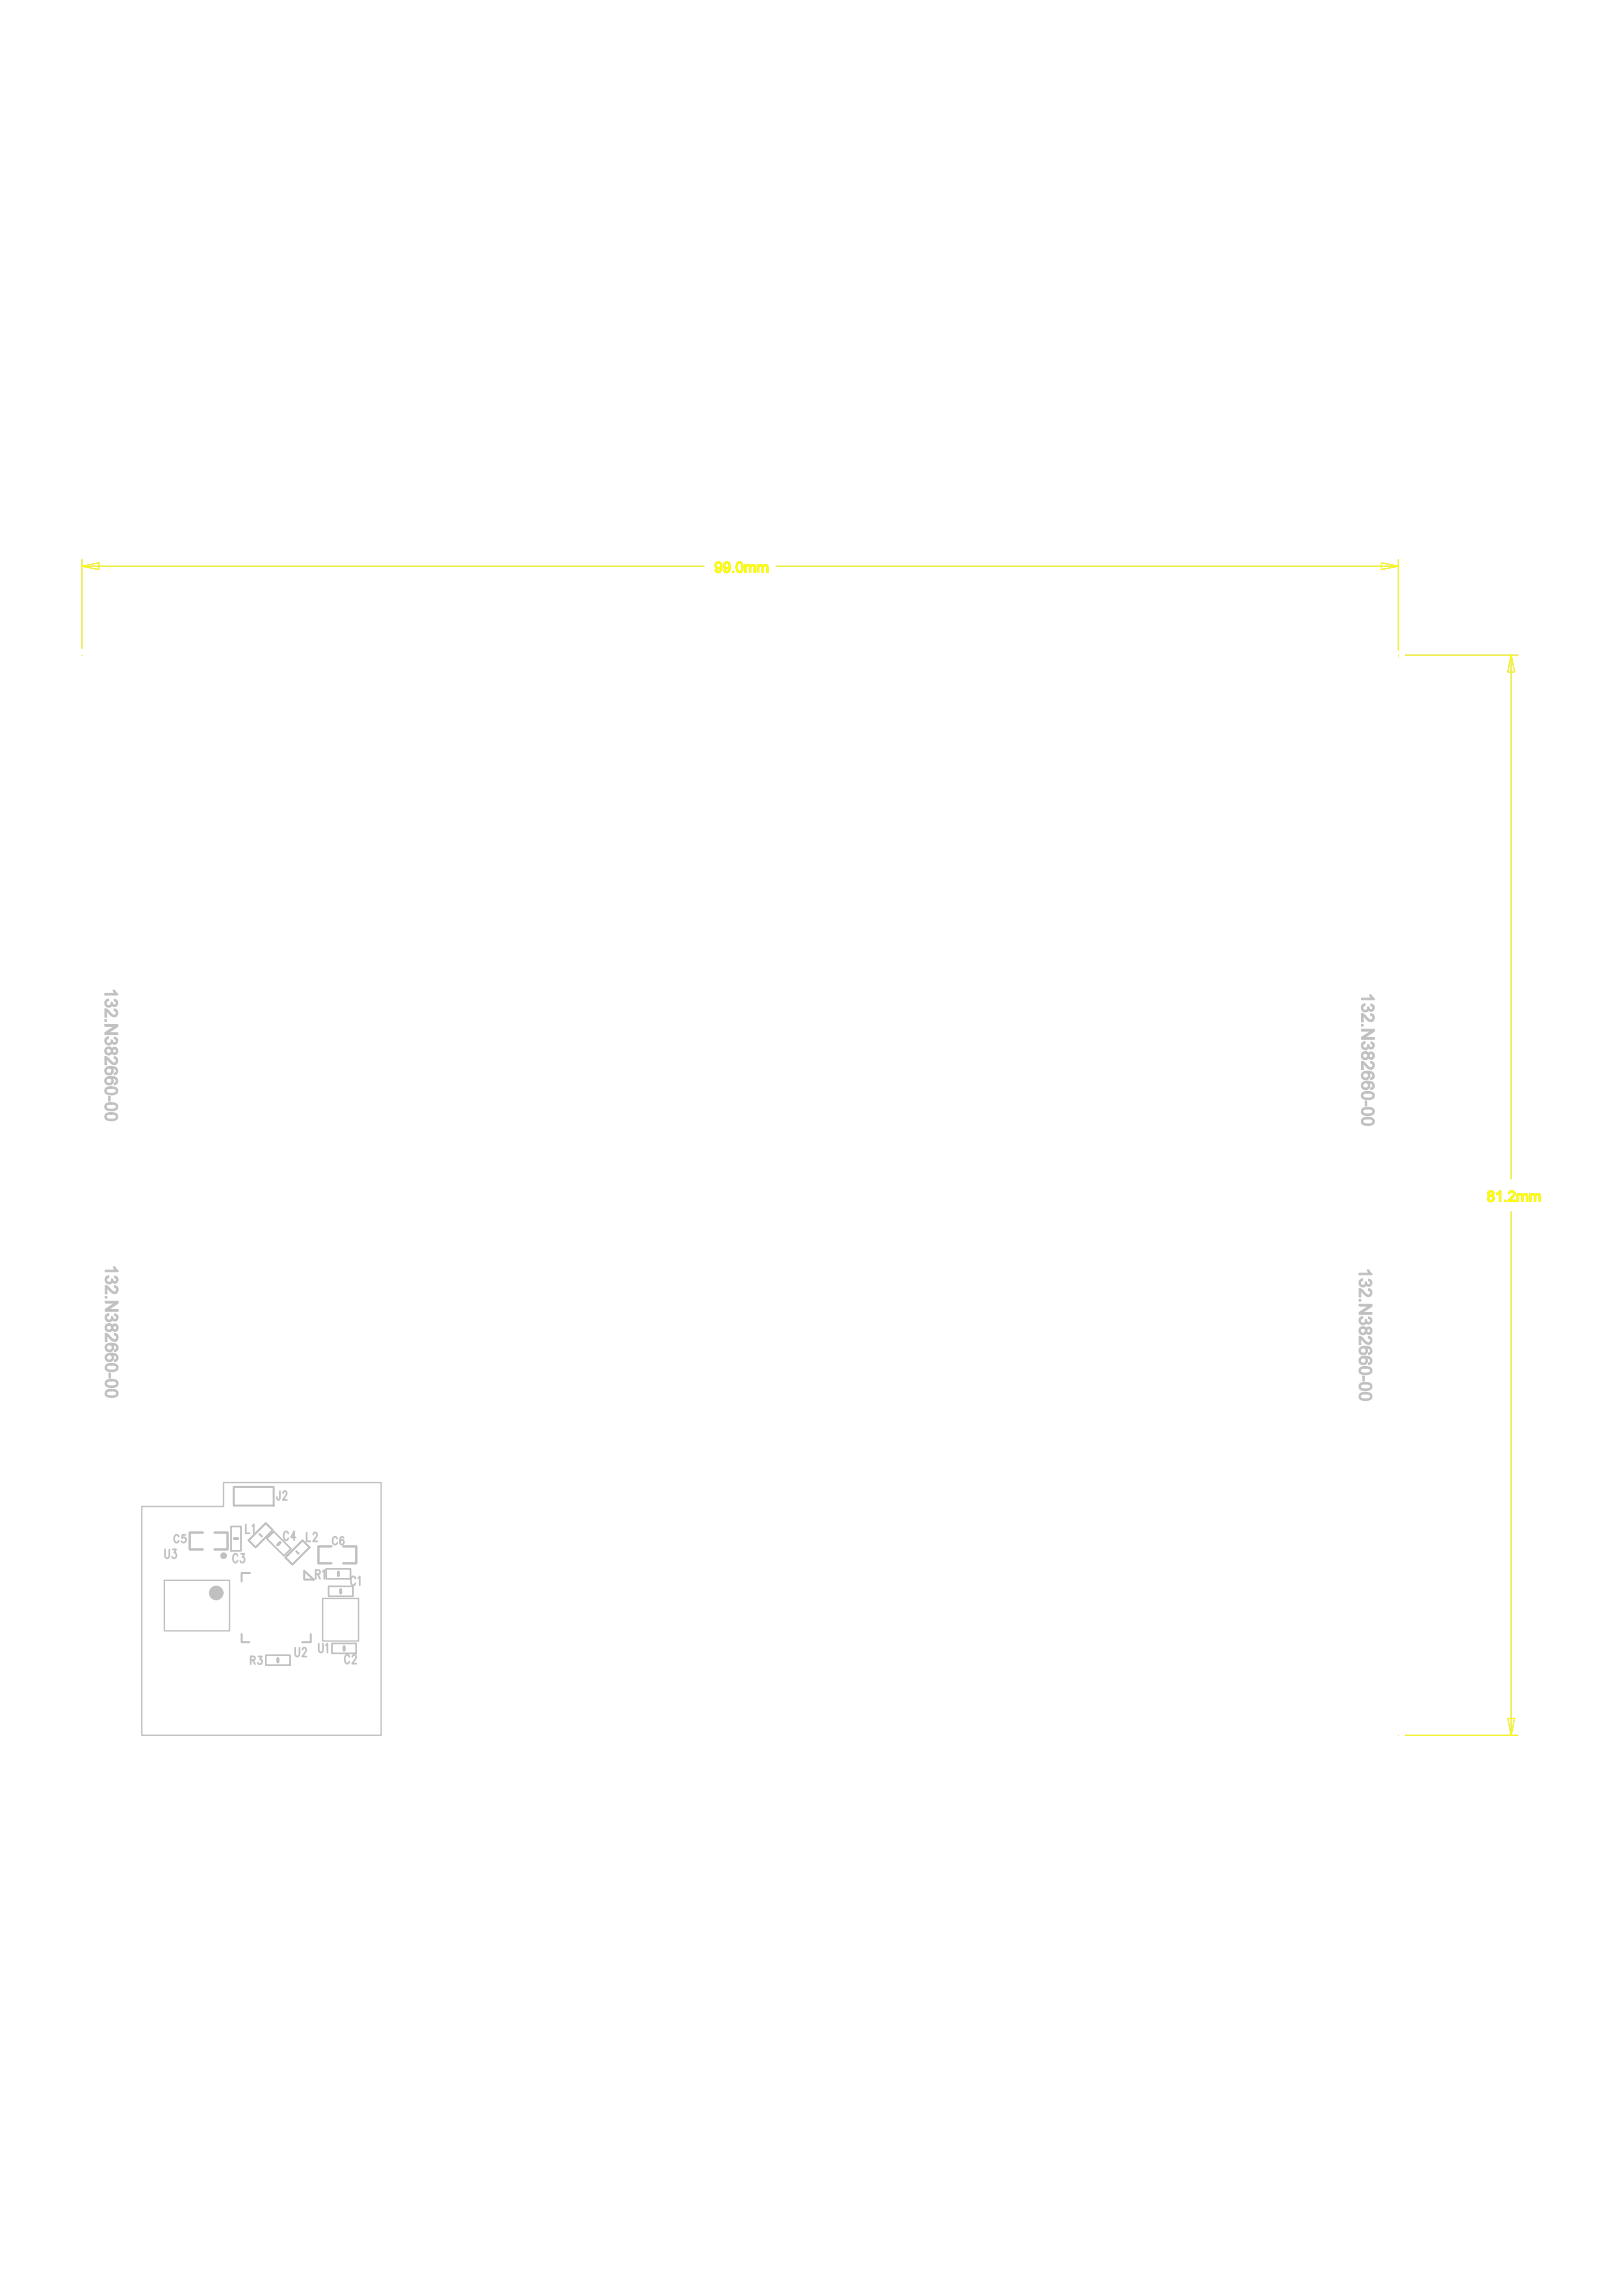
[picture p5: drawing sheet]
<svg xmlns="http://www.w3.org/2000/svg" width="210mm" height="297mm" viewBox="0 0 210 297" stroke-linecap="round" stroke-linejoin="round" font-family="sans-serif">
<defs><g id="words">
<text font-size="12.7" fill="#c0c0c0" x="21.2" y="211.8">U3</text>
<text font-size="9.8" fill="#c0c0c0" x="30.8" y="211.5">U2</text>
<g font-size="3.4" fill="#c0c0c0">
<text x="32" y="199.9">L1</text>
<text x="34.4" y="200.9">C4</text>
<text x="36.8" y="202.1">L2</text>
</g>
<text font-size="3.3" fill="#c0c0c0" x="29.8" y="200.3">C3</text>
<g font-size="2.4" fill="#c0c0c0">
<text x="24.4" y="200.2">C5</text>
<text x="41.1" y="202">C6</text>
</g>
<g font-size="1.7" fill="#c0c0c0">
<text x="35.8" y="194.1">J2</text>
<text x="30.1" y="202.2">C3</text>
<text x="31.8" y="198.4">L1</text>
<text x="36.7" y="199.3">C4</text>
<text x="39.7" y="199.4">L2</text>
<text x="42.9" y="199.9">C6</text>
<text x="40.9" y="204.3">R1</text>
<text x="45.4" y="205.1">C1</text>
<text x="32.3" y="215.4">R3</text>
<text x="38.2" y="214.3">U2</text>
<text x="41.3" y="213.8">U1</text>
<text x="44.6" y="215.2">C2</text>
</g>
<g font-size="1.5" fill="#c0c0c0">
<text x="42.1" y="204.1">R1</text>
<text x="42.4" y="206.4">C1</text>
<text x="34.3" y="215.3">R3</text>
<text x="42.9" y="213.8">C2</text>
</g>
</g></defs>
<path d="M18.3 194.9h10.6v-3.1h20.4v32.7h-31zM34.4 214.1h3.1v1.3h-3.1zM41.8 206.8h4.6v5.5h-4.6zM42.2 203h3.2v1.2h-3.2zM42.5 205.2h3.2v1.3h-3.2zM43 212.6h3.1v1.3h-3.1z" fill="none" stroke="#c0c0c0" stroke-width=".17"/>
<g fill="none" stroke="#c0c0c0" stroke-width=".13">
<path d="M10.6 73.3l2.2-.5v.9zM10.6 72.4v11.5M10.6 73.3h80.5M100.4 73.3h80.6M178.8 72.8l2.2 .5-2.2 .4zM181 72.4v11.7M10.6 84.8h.1M181 85h.1M181 84.8h.1M181.9 84.8h14.5M195.6 84.8l.4 2.1h-.9zM195.6 84.8v67.7"/>
<path d="M195.6 156.8v67.7M181 224.5h.1M181.9 224.5h14.5M195.1 222.3h.9l-.4 2.2z"/>
</g>
<path d="M36.2 199.6l-.3 .3" fill="none" stroke="#c0c0c0" stroke-width=".35"/>
<path d="M23.1 198.8a.31 .31 0 0 0-.3-.2 .31 .31 0 0 0-.3 .3v.3a.31 .31 0 0 0 .3 .4 .31 .31 0 0 0 .3-.3M24 198.6h-.4v.4a.3 .3 0 0 1 .4 .1 .3 .3 0 0 1-.1 .4 .3 .3 0 0 1-.4-.1M33.6 198.5l.3 .3M38.3 200.7l.4 .3" fill="none" stroke="#c0c0c0" stroke-width=".22"/>
<g fill="#c0c0c0" stroke="#c0c0c0" stroke-width=".13">
<path d="M13.6 128.5h1.3l-.3-.4h.2l.4 .5v.1h-1.6zM13.7 129.4l.3-.1v.2a.33 .33 0 0 0-.3 .4 .33 .33 0 0 0 .5 .2 .33 .33 0 0 0 .2-.5l.1 .1a.26 .26 0 0 0 .3 .3 .26 .26 0 0 0 .3-.2 .26 .26 0 0 0-.3-.3v-.2a.45 .45 0 0 1 .4 .6 .45 .45 0 0 1-.7 .1 .51 .51 0 0 1-.8 .2 .51 .51 0 0 1 0-.8zM13.6 130.5l.2 .1 .7 .7a.31 .31 0 0 0 .5-.2 .31 .31 0 0 0-.2-.4v-.2a.53 .53 0 0 1 .4 .9 .53 .53 0 0 1-1-.1l-.4-.5v.8h-.2zM13.6 131.9h.2v.2h-.2zM13.6 132.6h1.6v.2l-1.2 .8h1.2v.2h-1.6v-.2l1.2-.8h-1.2zM13.7 134.3l.3-.2v.2a.33 .33 0 0 0-.3 .4 .33 .33 0 0 0 .5 .3 .33 .33 0 0 0 .2-.5l.1 .1a.26 .26 0 0 0 .3 .3 .26 .26 0 0 0 .3-.3 .26 .26 0 0 0-.3-.2v-.2a.45 .45 0 0 1 .4 .6 .45 .45 0 0 1-.7 .1 .51 .51 0 0 1-.8 .2 .51 .51 0 0 1 0-.8zM13.7 135.6a.47 .47 0 0 1 .8 .1 .43 .43 0 0 1 .6-.2 .43 .43 0 0 1 .1 .7 .39 .39 0 0 1-.3 .2 .39 .39 0 0 1-.4-.2 .51 .51 0 0 1-.8 .2 .51 .51 0 0 1 0-.8zM14.6 136a.27 .27 0 0 0 .5 0 .27 .27 0 0 0-.5 0zM13.7 136a.35 .35 0 0 0 .7 0 .35 .35 0 0 0-.7 0zM13.6 136.7h.2l.7 .7a.31 .31 0 0 0 .5-.1 .31 .31 0 0 0-.2-.4v-.2a.53 .53 0 0 1 .4 .8 .53 .53 0 0 1-1 0l-.4-.5v.8h-.2zM13.7 138.1a1.18 1.18 0 0 1 1.5 .2v.2a.45 .45 0 0 1-.4 .6v-.3a.33 .33 0 0 0 .3-.3 .33 .33 0 0 0-.4-.3h-.3a.53 .53 0 0 1-.2 .9 .53 .53 0 0 1-.6-.7zM13.7 138.5a.4 .4 0 0 0 .8 0 .4 .4 0 0 0-.8 0zM13.7 139.4a1.18 1.18 0 0 1 1.5 .2v.1a.45 .45 0 0 1-.4 .6v-.2a.33 .33 0 0 0 .3-.3 .33 .33 0 0 0-.4-.3h-.3a.53 .53 0 0 1-.2 .9 .53 .53 0 0 1-.6-.7zM13.7 139.8a.4 .4 0 0 0 .8 0 .4 .4 0 0 0-.8 0zM13.7 140.8a1.24 1.24 0 0 1 1.5 .2v.2a1.04 1.04 0 0 1-1.4 .3 .48 .48 0 0 1-.1-.7zM13.9 140.9a.33 .33 0 0 0-.1 .4 .33 .33 0 0 0 .4 .1h.2a.4 .4 0 0 0 .5 0 .4 .4 0 0 0 0-.5l-.3-.1zM14.1 141.8h.1v.7h-.1zM13.7 142.8a1.24 1.24 0 0 1 1.5 .2v.3a1.04 1.04 0 0 1-1.4 .3 .48 .48 0 0 1-.1-.8zM13.9 142.9a.33 .33 0 0 0-.1 .5 .33 .33 0 0 0 .4 .1h.2a.4 .4 0 0 0 .5-.1 .4 .4 0 0 0 0-.5h-.3zM13.7 144.1a1.24 1.24 0 0 1 1.5 .2v.3a1.04 1.04 0 0 1-1.4 .3 .48 .48 0 0 1-.1-.8zM13.9 144.2a.33 .33 0 0 0-.1 .5 .33 .33 0 0 0 .4 .1h.2a.4 .4 0 0 0 .5-.1 .4 .4 0 0 0 0-.5l-.3-.1z"/>
<path d="M13.6 164.3h1.3l-.2-.4h.2l.4 .5v.1h-1.7zM13.7 165.2l.4-.1v.2a.33 .33 0 0 0-.3 .4 .33 .33 0 0 0 .4 .2 .33 .33 0 0 0 .2-.5l.2 .1a.26 .26 0 0 0 .2 .3 .26 .26 0 0 0 .3-.2 .26 .26 0 0 0-.3-.3v-.2a.45 .45 0 0 1 .5 .6 .45 .45 0 0 1-.8 .1 .51 .51 0 0 1-.7 .2 .51 .51 0 0 1-.1-.8zM13.6 166.3l.3 .1 .7 .7a.31 .31 0 0 0 .5-.2 .31 .31 0 0 0-.3-.4v-.2a.53 .53 0 0 1 .4 .9 .53 .53 0 0 1-.9-.1l-.5-.5v.8h-.2zM13.6 167.7h.2v.2h-.2zM13.6 168.4h1.7v.2l-1.3 .8h1.3v.2h-1.7v-.2l1.3-.8h-1.3zM13.7 170.1l.4-.2v.3a.33 .33 0 0 0-.3 .3 .33 .33 0 0 0 .4 .3 .33 .33 0 0 0 .2-.5l.2 .1a.26 .26 0 0 0 .2 .3 .26 .26 0 0 0 .3-.3 .26 .26 0 0 0-.3-.2v-.2a.45 .45 0 0 1 .5 .6 .45 .45 0 0 1-.8 .1 .51 .51 0 0 1-.7 .2 .51 .51 0 0 1-.1-.8zM13.7 171.4a.47 .47 0 0 1 .8 .1 .43 .43 0 0 1 .6-.2 .43 .43 0 0 1 .2 .7 .39 .39 0 0 1-.4 .2 .39 .39 0 0 1-.4-.2 .51 .51 0 0 1-.8 .2 .51 .51 0 0 1 0-.8zM14.6 171.8a.27 .27 0 0 0 .5 0 .27 .27 0 0 0-.5 0zM13.8 171.8a.32 .32 0 0 0 .6 0 .32 .32 0 0 0-.6 0zM13.6 172.5h.3l.7 .7a.31 .31 0 0 0 .5-.1 .31 .31 0 0 0-.3-.4v-.2a.53 .53 0 0 1 .4 .8 .53 .53 0 0 1-.9 0l-.5-.5v.8h-.2zM13.8 173.9a1.18 1.18 0 0 1 1.4 .2l.1 .2a.45 .45 0 0 1-.5 .6v-.3a.33 .33 0 0 0 .3-.3 .33 .33 0 0 0-.4-.3h-.2a.53 .53 0 0 1-.2 .9 .53 .53 0 0 1-.7-.7zM13.8 174.3a.37 .37 0 0 0 .7 0 .37 .37 0 0 0-.7 0zM13.8 175.2a1.18 1.18 0 0 1 1.4 .2l.1 .1a.45 .45 0 0 1-.5 .6v-.2a.33 .33 0 0 0 .3-.3 .33 .33 0 0 0-.4-.3h-.2a.53 .53 0 0 1-.2 .9 .53 .53 0 0 1-.7-.7zM13.8 175.6a.37 .37 0 0 0 .7 0 .37 .37 0 0 0-.7 0zM13.8 176.6a1.24 1.24 0 0 1 1.5 .2v.2a1.04 1.04 0 0 1-1.5 .3 .48 .48 0 0 1 0-.7zM13.9 176.7a.33 .33 0 0 0-.1 .4 .33 .33 0 0 0 .4 .1h.2a.4 .4 0 0 0 .5 0 .4 .4 0 0 0 .1-.5l-.4-.1zM14.1 177.6h.2v.7h-.2zM13.8 178.6a1.24 1.24 0 0 1 1.5 .2v.3a1.04 1.04 0 0 1-1.5 .3 .48 .48 0 0 1 0-.8zM13.9 178.7a.33 .33 0 0 0-.1 .5 .33 .33 0 0 0 .4 .1h.2a.4 .4 0 0 0 .5-.1 .4 .4 0 0 0 .1-.5h-.4zM13.8 179.9a1.24 1.24 0 0 1 1.5 .2v.3a1.04 1.04 0 0 1-1.5 .3 .48 .48 0 0 1 0-.8zM13.9 180a.33 .33 0 0 0-.1 .5 .33 .33 0 0 0 .4 .1h.2a.4 .4 0 0 0 .5-.1 .4 .4 0 0 0 .1-.5l-.4-.1z"/>
<path d="M176.2 129.1h1.3l-.3-.4h.2l.5 .5v.1h-1.7zM176.3 130l.3-.1 .1 .2a.33 .33 0 0 0-.3 .4 .33 .33 0 0 0 .4 .2 .33 .33 0 0 0 .2-.4h.2a.26 .26 0 0 0 .2 .3 .26 .26 0 0 0 .3-.2 .26 .26 0 0 0-.3-.3v-.2a.45 .45 0 0 1 .5 .6 .45 .45 0 0 1-.8 .1 .51 .51 0 0 1-.8 .2 .51 .51 0 0 1 0-.8zM176.2 131.1l.2 .1 .8 .7a.31 .31 0 0 0 .5-.1 .31 .31 0 0 0-.3-.5v-.2a.53 .53 0 0 1 .4 .9 .53 .53 0 0 1-.9-.1l-.5-.5v.8h-.2zM176.2 132.5h.2v.2h-.2zM176.2 133.2h1.7v.2l-1.3 .8h1.3v.3h-1.7v-.3l1.2-.8h-1.2zM176.3 134.9l.3-.1 .1 .2a.33 .33 0 0 0-.3 .4 .33 .33 0 0 0 .4 .2 .33 .33 0 0 0 .2-.5l.2 .1a.26 .26 0 0 0 .2 .3 .26 .26 0 0 0 .3-.2 .26 .26 0 0 0-.3-.3v-.2a.45 .45 0 0 1 .5 .6 .45 .45 0 0 1-.8 .1 .51 .51 0 0 1-.8 .2 .51 .51 0 0 1 0-.8zM176.3 136.2a.47 .47 0 0 1 .8 .1 .43 .43 0 0 1 .6-.2 .43 .43 0 0 1 .1 .7 .39 .39 0 0 1-.3 .3 .39 .39 0 0 1-.4-.3 .51 .51 0 0 1-.8 .2 .51 .51 0 0 1 0-.8zM177.2 136.6a.27 .27 0 0 0 .5 0 .27 .27 0 0 0-.5 0zM176.4 136.6a.32 .32 0 0 0 .6 0 .32 .32 0 0 0-.6 0zM176.2 137.3l.2 .1 .8 .6a.31 .31 0 0 0 .5-.1 .31 .31 0 0 0-.3-.4v-.2a.53 .53 0 0 1 .4 .8 .53 .53 0 0 1-.9 0l-.5-.5v.8h-.2zM176.4 138.7a1.18 1.18 0 0 1 1.4 .2v.2a.45 .45 0 0 1-.4 .6v-.2a.33 .33 0 0 0 .3-.4 .33 .33 0 0 0-.4-.3h-.3a.53 .53 0 0 1-.2 .9 .53 .53 0 0 1-.6-.7zM176.4 139.2a.37 .37 0 0 0 .7 0 .37 .37 0 0 0-.7 0zM176.4 140a1.18 1.18 0 0 1 1.4 .2v.2a.45 .45 0 0 1-.4 .6v-.3a.33 .33 0 0 0 .3-.3 .33 .33 0 0 0-.4-.3h-.3a.53 .53 0 0 1-.2 .9 .53 .53 0 0 1-.6-.7zM176.4 140.4a.37 .37 0 0 0 .7 0 .37 .37 0 0 0-.7 0zM176.3 141.4a1.24 1.24 0 0 1 1.5 .2v.3a1.04 1.04 0 0 1-1.4 .2 .48 .48 0 0 1-.1-.7zM176.5 141.5a.33 .33 0 0 0-.1 .4 .33 .33 0 0 0 .4 .2h.2a.4 .4 0 0 0 .5-.1 .4 .4 0 0 0 .1-.5l-.4-.1zM176.7 142.5h.2v.6h-.2zM176.3 143.4a1.24 1.24 0 0 1 1.5 .2v.3a1.04 1.04 0 0 1-1.4 .3 .48 .48 0 0 1-.1-.8zM176.5 143.6a.33 .33 0 0 0-.1 .4 .33 .33 0 0 0 .4 .1h.2a.4 .4 0 0 0 .5 0 .4 .4 0 0 0 .1-.5l-.4-.1zM176.3 144.7a1.24 1.24 0 0 1 1.5 .2v.3a1.04 1.04 0 0 1-1.4 .3 .48 .48 0 0 1-.1-.8zM176.5 144.8a.33 .33 0 0 0-.1 .5 .33 .33 0 0 0 .4 .1h.2a.4 .4 0 0 0 .5-.1 .4 .4 0 0 0 .1-.5h-.4z"/>
<path d="M175.9 164.7h1.3l-.3-.4h.2l.4 .5v.1h-1.6zM176 165.6l.3-.2v.3a.33 .33 0 0 0-.2 .4 .33 .33 0 0 0 .4 .2 .33 .33 0 0 0 .2-.5l.2 .1a.26 .26 0 0 0 .2 .3 .26 .26 0 0 0 .3-.2 .26 .26 0 0 0-.3-.3v-.2a.45 .45 0 0 1 .5 .6 .45 .45 0 0 1-.8 .1 .51 .51 0 0 1-.8 .2 .51 .51 0 0 1 0-.8zM175.9 166.7l.2 .1 .8 .7a.31 .31 0 0 0 .4-.2 .31 .31 0 0 0-.2-.4v-.2a.53 .53 0 0 1 .4 .8 .53 .53 0 0 1-.9 0l-.5-.5v.8h-.2zM175.9 168.1h.2v.2h-.2zM175.9 168.7h1.6v.3l-1.2 .8h1.2v.2h-1.6v-.2l1.2-.8h-1.2zM176 170.5l.3-.2v.2a.33 .33 0 0 0-.2 .4 .33 .33 0 0 0 .4 .3 .33 .33 0 0 0 .2-.5l.2 .1a.26 .26 0 0 0 .2 .3 .26 .26 0 0 0 .3-.3 .26 .26 0 0 0-.3-.2v-.2a.45 .45 0 0 1 .5 .6 .45 .45 0 0 1-.8 .1 .51 .51 0 0 1-.8 .2 .51 .51 0 0 1 0-.8zM176 171.8a.47 .47 0 0 1 .8 .1 .43 .43 0 0 1 .6-.2 .43 .43 0 0 1 .1 .7 .39 .39 0 0 1-.3 .2 .39 .39 0 0 1-.4-.2 .51 .51 0 0 1-.8 .2 .51 .51 0 0 1 0-.8zM176.9 172.1a.27 .27 0 0 0 .5 0 .27 .27 0 0 0-.5 0zM176 172.2a.35 .35 0 0 0 .7 0 .35 .35 0 0 0-.7 0zM175.9 172.9h.2l.8 .7a.31 .31 0 0 0 .4-.1 .31 .31 0 0 0-.2-.4v-.2a.53 .53 0 0 1 .4 .8 .53 .53 0 0 1-.9 0l-.5-.6v.9h-.2zM176 174.3a1.18 1.18 0 0 1 1.5 .2v.1a.45 .45 0 0 1-.4 .6v-.2a.33 .33 0 0 0 .3-.3 .33 .33 0 0 0-.4-.3h-.3a.53 .53 0 0 1-.2 .9 .53 .53 0 0 1-.6-.7zM176 174.7a.4 .4 0 0 0 .8 0 .4 .4 0 0 0-.8 0zM176 175.6a1.18 1.18 0 0 1 1.5 .2v.1a.45 .45 0 0 1-.4 .6v-.2a.33 .33 0 0 0 .3-.4 .33 .33 0 0 0-.4-.2h-.3a.53 .53 0 0 1-.2 .9 .53 .53 0 0 1-.6-.7zM176 176a.4 .4 0 0 0 .8 0 .4 .4 0 0 0-.8 0zM176 177a1.24 1.24 0 0 1 1.5 .2v.2a1.04 1.04 0 0 1-1.4 .3 .48 .48 0 0 1-.1-.7zM176.2 177.1a.33 .33 0 0 0-.1 .4 .33 .33 0 0 0 .4 .1h.2a.4 .4 0 0 0 .5 0 .4 .4 0 0 0 0-.5l-.3-.1zM176.4 178h.2v.7h-.2zM176 179a1.24 1.24 0 0 1 1.5 .2v.3a1.04 1.04 0 0 1-1.4 .3 .48 .48 0 0 1-.1-.8zM176.2 179.1a.33 .33 0 0 0-.1 .5 .33 .33 0 0 0 .4 .1h.2a.4 .4 0 0 0 .5-.1 .4 .4 0 0 0 0-.5l-.3-.1zM176 180.3a1.24 1.24 0 0 1 1.5 .2v.3a1.04 1.04 0 0 1-1.4 .3 .48 .48 0 0 1-.1-.8zM176.2 180.4a.33 .33 0 0 0-.1 .5 .33 .33 0 0 0 .4 .1h.2a.4 .4 0 0 0 .5-.1 .4 .4 0 0 0 0-.5l-.3-.1z"/>
<path d="M92.6 72.8a.49 .49 0 0 1 .7 0 .49 .49 0 0 1 .1 .5 .52 .52 0 0 1-.1 .7 .52 .52 0 0 1-.6 0l-.2-.3h.2a.25 .25 0 0 0 .3 .2 .25 .25 0 0 0 .2-.2v-.3a.44 .44 0 0 1-.6 .1 .44 .44 0 0 1 0-.7zM92.7 73.1a.3 .3 0 0 0 .5 0 .3 .3 0 0 0-.5 0zM93.7 72.8a.49 .49 0 0 1 .6 0 .49 .49 0 0 1 .2 .5 .52 .52 0 0 1-.1 .7 .52 .52 0 0 1-.6 0l-.2-.3h.2a.25 .25 0 0 0 .3 .2 .25 .25 0 0 0 .2-.2v-.3a.44 .44 0 0 1-.6 .1 .44 .44 0 0 1 0-.7zM93.8 73.1a.3 .3 0 0 0 .5 0 .3 .3 0 0 0-.5 0zM94.8 73.9h.2v.2h-.2zM95.5 72.7a.45 .45 0 0 1 .5 0 .45 .45 0 0 1 .2 .5l-.1 .4a.44 .44 0 0 1-.4 .5 .44 .44 0 0 1-.4-.5v-.6zM95.5 72.9v.1a.94 .94 0 0 0 .1 .9 .45 .45 0 0 0 .4-.7l-.1-.3a.23 .23 0 0 0-.4 0zM96.4 73.1h.1v.1l.2-.1h.2l.2 .1a.33 .33 0 0 1 .4-.2 .33 .33 0 0 1 .3 .4v.7h-.2v-.8l-.2-.1-.2 .1v.8h-.2v-.8l-.2-.1a.28 .28 0 0 0-.3 .3v.6h-.1zM98 73.1h.2v.1l.1-.1h.3l.2 .1a.33 .33 0 0 1 .3-.2 .33 .33 0 0 1 .3 .4v.7h-.2v-.8l-.2-.1-.2 .1v.8h-.2v-.8l-.2-.1a.28 .28 0 0 0-.2 .3v.6h-.2z"/>
<path d="M192.6 154.1a.38 .38 0 0 1 .6 0 .38 .38 0 0 1 0 .5l-.1 .1a.41 .41 0 0 1 .1 .6 .41 .41 0 0 1-.6 0 .41 .41 0 0 1 .1-.6l-.2-.3zM192.7 154.4a.23 .23 0 0 0 .4 0 .23 .23 0 0 0-.4 0zM192.7 155a.27 .27 0 0 0 .5 0 .27 .27 0 0 0-.5 0zM193.7 154.4l.4-.4h.1v1.4h-.2v-1l-.3 .2zM194.7 155.3h.2v.1h-.2zM195.3 154.1a.45 .45 0 0 1 .7 .1 .45 .45 0 0 1-.2 .7l-.4 .4h.7v.1h-.9v-.2a1.43 1.43 0 0 0 .7-.9l-.3-.1-.2 .1v.2l-.2-.1zM196.3 154.4h.2v.2l.2-.2h.2l.2 .2a.33 .33 0 0 1 .4-.2 .33 .33 0 0 1 .2 .3v.7h-.2v-.7l-.1-.1-.3 .1v.7h-.2v-.7l-.1-.1a.28 .28 0 0 0-.3 .3v.5h-.2zM198 154.4h.1v.2l.3-.2h.1l.2 .2a.33 .33 0 0 1 .4-.2 .33 .33 0 0 1 .2 .3v.7h-.1v-.7l-.2-.1-.2 .1-.1 .7h-.1v-.7l-.2-.1a.28 .28 0 0 0-.3 .3v.5h-.1z"/>
</g>
<g fill="none" stroke="#ff0" stroke-width=".13">
<path d="M10.6 73.3l2.2-.5v.9zM10.6 72.4v11.5M10.6 73.3h80.5M100.4 73.3h80.6M178.8 72.8l2.2 .5-2.2 .4zM181 72.4v11.7M10.6 84.8h.1M181 85h.1M181 84.8h.1M181.9 84.8h14.5M195.6 84.8l.4 2.1h-.9zM195.6 84.8v67.7"/>
<path d="M195.6 156.8v67.7M181 224.5h.1M181.9 224.5h14.5M195.1 222.3h.9l-.4 2.2z"/>
</g>
<path d="M30.3 192.4h5.1v2.4h-5.1z" fill="none" stroke="#c0c0c0" stroke-width=".26"/>
<g fill="#ff0" stroke="#ff0" stroke-width=".13">
<path d="M92.6 72.8a.49 .49 0 0 1 .7 0 .49 .49 0 0 1 .1 .5 .52 .52 0 0 1-.1 .7 .52 .52 0 0 1-.6 0l-.2-.3h.2a.25 .25 0 0 0 .3 .2 .25 .25 0 0 0 .2-.2v-.3a.44 .44 0 0 1-.6 .1 .44 .44 0 0 1 0-.7zM92.7 73.1a.3 .3 0 0 0 .5 0 .3 .3 0 0 0-.5 0zM93.7 72.8a.49 .49 0 0 1 .6 0 .49 .49 0 0 1 .2 .5 .52 .52 0 0 1-.1 .7 .52 .52 0 0 1-.6 0l-.2-.3h.2a.25 .25 0 0 0 .3 .2 .25 .25 0 0 0 .2-.2v-.3a.44 .44 0 0 1-.6 .1 .44 .44 0 0 1 0-.7zM93.8 73.1a.3 .3 0 0 0 .5 0 .3 .3 0 0 0-.5 0zM94.8 73.9h.2v.2h-.2zM95.5 72.7a.45 .45 0 0 1 .5 0 .45 .45 0 0 1 .2 .5l-.1 .4a.44 .44 0 0 1-.4 .5 .44 .44 0 0 1-.4-.5v-.6zM95.5 72.9v.1a.94 .94 0 0 0 .1 .9 .45 .45 0 0 0 .4-.7l-.1-.3a.23 .23 0 0 0-.4 0zM96.4 73.1h.1v.1l.2-.1h.2l.2 .1a.33 .33 0 0 1 .4-.2 .33 .33 0 0 1 .3 .4v.7h-.2v-.8l-.2-.1-.2 .1v.8h-.2v-.8l-.2-.1a.28 .28 0 0 0-.3 .3v.6h-.1zM98 73.1h.2v.1l.1-.1h.3l.2 .1a.33 .33 0 0 1 .3-.2 .33 .33 0 0 1 .3 .4v.7h-.2v-.8l-.2-.1-.2 .1v.8h-.2v-.8l-.2-.1a.28 .28 0 0 0-.2 .3v.6h-.2z"/>
<path d="M192.6 154.1a.38 .38 0 0 1 .6 0 .38 .38 0 0 1 0 .5l-.1 .1a.41 .41 0 0 1 .1 .6 .41 .41 0 0 1-.6 0 .41 .41 0 0 1 .1-.6l-.2-.3zM192.7 154.4a.23 .23 0 0 0 .4 0 .23 .23 0 0 0-.4 0zM192.7 155a.27 .27 0 0 0 .5 0 .27 .27 0 0 0-.5 0zM193.7 154.4l.4-.4h.1v1.4h-.2v-1l-.3 .2zM194.7 155.3h.2v.1h-.2zM195.3 154.1a.45 .45 0 0 1 .7 .1 .45 .45 0 0 1-.2 .7l-.4 .4h.7v.1h-.9v-.2a1.43 1.43 0 0 0 .7-.9l-.3-.1-.2 .1v.2l-.2-.1zM196.3 154.4h.2v.2l.2-.2h.2l.2 .2a.33 .33 0 0 1 .4-.2 .33 .33 0 0 1 .2 .3v.7h-.2v-.7l-.1-.1-.3 .1v.7h-.2v-.7l-.1-.1a.28 .28 0 0 0-.3 .3v.5h-.2zM198 154.4h.1v.2l.3-.2h.1l.2 .2a.33 .33 0 0 1 .4-.2 .33 .33 0 0 1 .2 .3v.7h-.1v-.7l-.2-.1-.2 .1-.1 .7h-.1v-.7l-.2-.1a.28 .28 0 0 0-.3 .3v.5h-.1z"/>
</g>
<use href="#words"/>
</svg>
